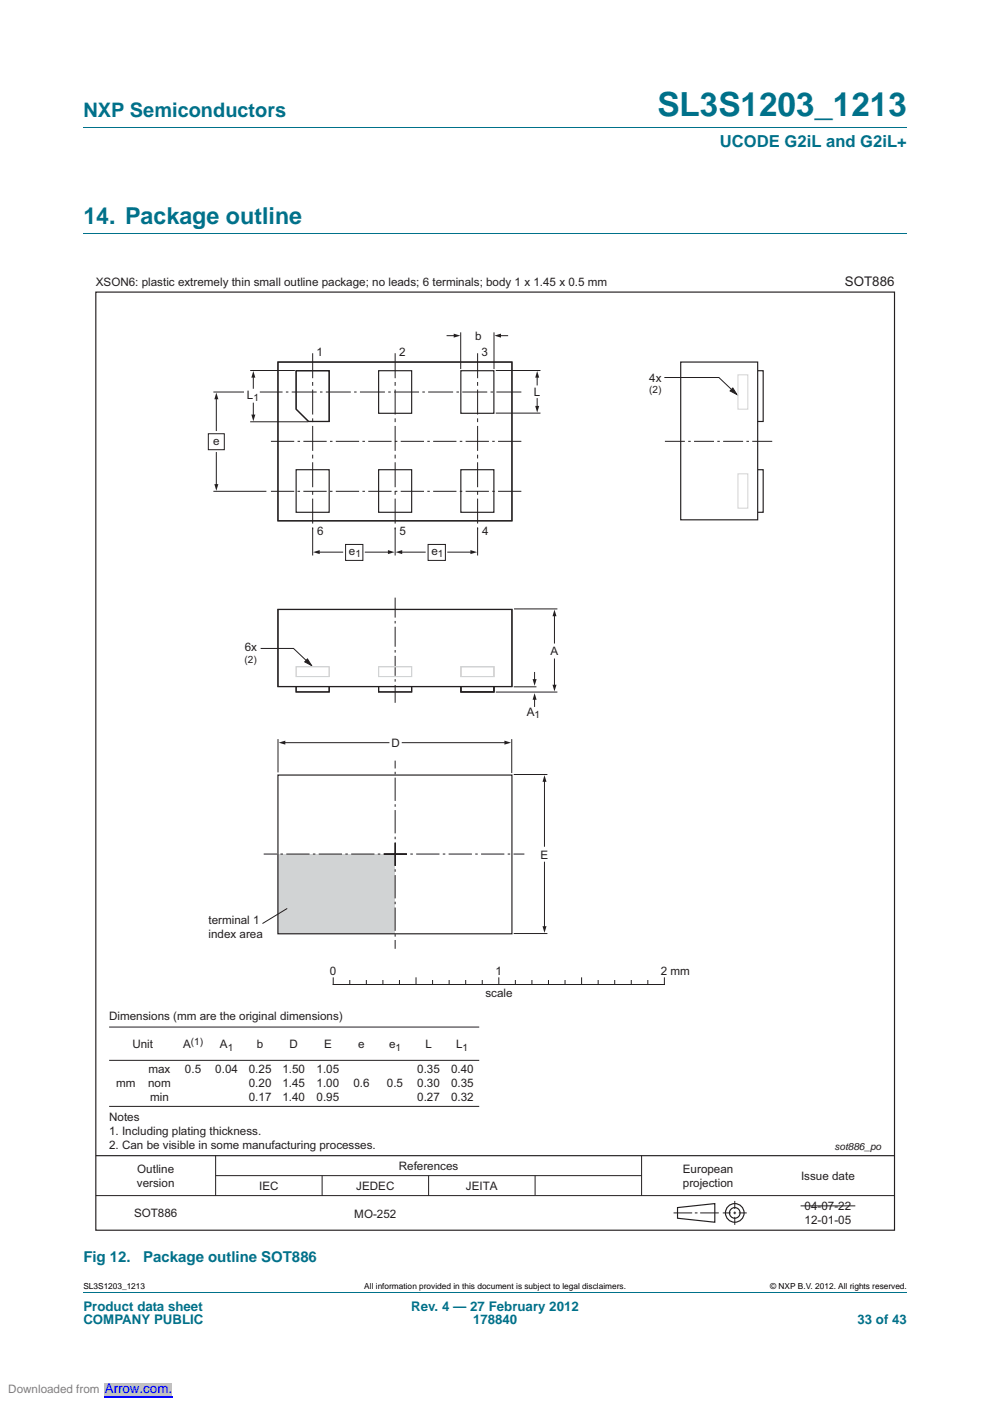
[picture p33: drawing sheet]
<svg xmlns="http://www.w3.org/2000/svg" width="210mm" height="297mm" viewBox="0 0 210 297" stroke-linecap="round" stroke-linejoin="round" font-family="sans-serif">
<defs><g id="words">
<text font-size="7" fill="#00718a" x="139.4" y="24.6">SL3S1203_1213</text>
<text font-size="4.9" fill="#00718a" x="17.7" y="47.6">14. Package outline</text>
<text font-size="4.2" fill="#00718a" x="17.7" y="24.9">NXP Semiconductors</text>
<text font-size="3.5" fill="#00718a" x="152.6" y="31.1">UCODE G2iL and G2iL+</text>
<g font-size="3.2" fill="#00718a">
<text x="17.7" y="267.6">Fig 12.</text>
<text x="30.4" y="267.6">Package outline SOT886</text>
</g>
<text font-size="2.8" fill="#231f20" x="179.1" y="60.7">SOT886</text>
<g font-size="2.8" fill="#00718a">
<text x="17.7" y="277.9">Product data sheet</text>
<text x="17.7" y="280.8">COMPANY PUBLIC</text>
<text x="87.2" y="277.9">Rev. 4 — 27 February 2012</text>
<text x="100.3" y="280.8">178840</text>
<text x="181.8" y="280.8">33 of 43</text>
</g>
<text font-size="2.8" fill="#00f" x="22.2" y="295.3">Arrow.com.</text>
<g font-size="2.5" fill="#231f20">
<text x="20.3" y="60.7">XSON6: plastic extremely thin small outline package; no leads; 6 terminals; body 1 x 1.45 x 0.5 mm</text>
<text x="67.1" y="75.5">1</text>
<text x="84.6" y="75.5">2</text>
<text x="100.7" y="72">b</text>
<text x="102.1" y="75.5">3</text>
<text x="113.2" y="84">L</text>
<text x="137.7" y="80.9">4x</text>
<text x="52.4" y="84.6">L</text>
<text x="45.2" y="94.4">e</text>
<text x="67.2" y="113.5">6</text>
<text x="84.7" y="113.5">5</text>
<text x="102.2" y="113.5">4</text>
<text x="74" y="117.7">e</text>
<text x="91.5" y="117.7">e</text>
<text x="51.9" y="138.1">6x</text>
<text x="116.8" y="138.9">A</text>
<text x="111.7" y="151.8">A</text>
<text x="83" y="158.3">D</text>
<text x="114.6" y="182">E</text>
<text x="44.2" y="196">terminal 1</text>
<text x="44.2" y="198.9">index area</text>
<text x="69.9" y="206.6">0</text>
<text x="105.1" y="206.6">1</text>
<text x="140.1" y="206.6">2 mm</text>
<text x="102.9" y="211.4">scale</text>
<text x="23.1" y="216.3">Dimensions (mm are the original dimensions)</text>
<text x="28.1" y="222.3">Unit</text>
<text x="31.5" y="227.6">max</text>
<text x="38.8" y="222.3">A</text>
<text x="39.2" y="227.6">0.5</text>
<text x="45.6" y="227.6">0.04</text>
<text x="46.6" y="222.3">A</text>
<text x="52.8" y="227.6">0.25</text>
<text x="54.5" y="222.3">b</text>
<text x="59.9" y="227.6">1.50</text>
<text x="61.4" y="222.3">D</text>
<text x="67.1" y="227.6">1.05</text>
<text x="68.7" y="222.3">E</text>
<text x="76" y="222.3">e</text>
<text x="82.5" y="222.3">e</text>
<text x="88.5" y="227.6">0.35</text>
<text x="90.2" y="222.3">L</text>
<text x="95.6" y="227.6">0.40</text>
<text x="96.7" y="222.3">L</text>
<text x="24.6" y="230.6">mm</text>
<text x="31.4" y="230.5">nom</text>
<text x="31.8" y="233.5">min</text>
<text x="52.8" y="230.5">0.20</text>
<text x="52.8" y="233.5">0.17</text>
<text x="59.9" y="230.5">1.45</text>
<text x="59.9" y="233.5">1.40</text>
<text x="67.1" y="230.5">1.00</text>
<text x="67.1" y="233.5">0.95</text>
<text x="74.9" y="230.5">0.6</text>
<text x="82" y="230.6">0.5</text>
<text x="88.5" y="230.5">0.30</text>
<text x="88.5" y="233.5">0.27</text>
<text x="95.6" y="230.5">0.35</text>
<text x="95.6" y="233.5">0.32</text>
<text x="23.1" y="237.7">Notes</text>
<text x="23.1" y="240.7">1. Including plating thickness.</text>
<text x="23.1" y="243.6">2. Can be visible in some manufacturing processes.</text>
<text x="29" y="251.7">version</text>
<text x="29.1" y="248.7">Outline</text>
<text x="84.6" y="248.1">References</text>
<text x="144.8" y="248.7">European</text>
<text x="144.8" y="251.7">projection</text>
<text x="169.8" y="250.1">Issue date</text>
<text x="54.9" y="252.4">IEC</text>
<text x="75.5" y="252.4">JEDEC</text>
<text x="98.8" y="252.4">JEITA</text>
<text x="170.6" y="256.5">04-07-22</text>
<text x="28.4" y="258">SOT886</text>
<text x="75.1" y="258.2">MO-252</text>
<text x="170.6" y="259.4">12-01-05</text>
</g>
<text font-size="2.5" fill="#808080" x="1.8" y="295.3">Downloaded from</text>
<g font-size="2.1" fill="#231f20">
<text x="137.6" y="83.4">(2)</text>
<text x="53.7" y="85.1">1</text>
<text x="75.3" y="118.2">1</text>
<text x="92.8" y="118.2">1</text>
<text x="51.9" y="140.6">(2)</text>
<text x="113.4" y="152.3">1</text>
<text x="40.5" y="221.5">(1)</text>
<text x="48.3" y="222.8">1</text>
<text x="83.9" y="222.8">1</text>
<text x="98.1" y="222.8">1</text>
<text x="176.9" y="243.8">sot886_po</text>
</g>
<g font-size="1.8">
<text x="17.7" y="273.3">SL3S1203_1213</text>
<text x="77.2" y="273.3">All information provided in this document is subject to legal disclaimers.</text>
<text x="163.3" y="273.3">© NXP B.V. 2012. All rights reserved.</text>
</g>
</g></defs>
<path d="M17.7 27h174.6M17.7 49.6h174.6M17.7 273.9h174.6" fill="none" stroke="#00718a" stroke-width=".21"/>
<g fill="none" stroke="#231f20" stroke-width=".21">
<path d="M23.1 217.8h78.5M23.1 224.8h78.5M23.1 234.6h78.5M20.3 253.5h169.4M45.7 245v8.5M45.7 249.3h90.3M68.3 249.3v4.2M90.9 249.3v4.2M113.5 249.3v4.2M136 245v8.5M142.8 257.2h4M147.3 257.2h.6"/>
<path d="M148.5 257.2h3.9M153.2 257.2h1.7M155.5 257.2h.6M155.8 254.6v1.7M155.8 256.9v.5M155.8 258v1.7M156.6 257.2h1.7M169.7 255.7h11.6"/>
</g>
<g fill="none" stroke="#231f20" stroke-width=".25">
<path d="M20.3 61.9h169.4v198.9h-169.4zM20.3 245h169.4M143.7 256l7.9-.8v3.9l-7.9-.8z"/>
<circle cx="155.8" cy="257.2" r="1.98"/>
<circle cx="155.8" cy="257.2" r="1.13"/>
</g>
<path d="M58.9 181.1h24.9v16.9h-24.9z" fill="#d1d3d4"/>
<path d="M45.2 83.1h6.5M45.2 104.2h11.3M85.3 157.5h21.9M60.9 192.6l-5.3 3.2" fill="none" stroke="#231f20" stroke-width=".21"/>
<path d="M110.5 93.6h-53.5M110.5 104.2h-53.5M83.8 178.7v22.5M81.4 181.1h29.8M83.8 183.6v-22.3M86.3 181.1h-30.4" fill="none" stroke="#231f20" stroke-width=".21" stroke-dasharray="4.9 .7 .5 .7" stroke-linecap="butt"/>
<path d="M110.5 83.1h-55.4" fill="none" stroke="#231f20" stroke-width=".21" stroke-dasharray="5.3 .7 .5 .7" stroke-linecap="butt"/>
<path d="M141 93.6h23.4M83.8 126.7v22.3" fill="none" stroke="#231f20" stroke-width=".21" stroke-dasharray="4.2 .7 .5 .7" stroke-linecap="butt"/>
<path d="M106.9 157l1.5 .5-1.5 .4z" fill="#231f20"/>
<path d="M60.2 157.5h22.3" fill="none" stroke="#231f20" stroke-width=".21"/>
<path d="M59.1 157.5l1.4-.5v.9z" fill="#231f20"/>
<path d="M115.4 165.5v13.9" fill="none" stroke="#231f20" stroke-width=".21"/>
<path d="M115.4 164.4l.5 1.4h-.9z" fill="#231f20"/>
<path d="M115.4 182.8v13.9" fill="none" stroke="#231f20" stroke-width=".21"/>
<path d="M115 196.4h.9l-.5 1.4z" fill="#231f20"/>
<path d="M45.9 84.4v6.9M73.3 115.4h3.6v3.4h-3.6z" fill="none" stroke="#231f20" stroke-width=".21"/>
<path d="M45.9 83.2l.4 1.5h-.8z" fill="#231f20"/>
<path d="M45.9 95.9v7" fill="none" stroke="#231f20" stroke-width=".21"/>
<path d="M45.5 102.6h.8l-.4 1.5z" fill="#231f20"/>
<path d="M44.2 92h3.4v3.3h-3.4zM58.9 156.7v7.1M113.3 148.1v1.7" fill="none" stroke="#231f20" stroke-width=".21"/>
<path d="M113.3 147l.5 1.4h-.9z" fill="#231f20"/>
<path d="M113.3 142.6v1.7" fill="none" stroke="#231f20" stroke-width=".21"/>
<path d="M112.9 144h.9l-.5 1.4z" fill="#231f20"/>
<path d="M105.9 71.2h1.7" fill="none" stroke="#231f20" stroke-width=".21"/>
<path d="M104.8 71.2l1.4-.5v.9z" fill="#231f20"/>
<path d="M94.8 71.2h1.7" fill="none" stroke="#231f20" stroke-width=".21"/>
<path d="M96.2 70.7l1.4 .5-1.4 .4z" fill="#231f20"/>
<path d="M97.7 70.5v7.8M104.7 70.5v7.8M113.9 79.8v1.8" fill="none" stroke="#231f20" stroke-width=".21"/>
<path d="M113.9 78.7l.4 1.4h-.8z" fill="#231f20"/>
<path d="M113.9 84.5v1.8" fill="none" stroke="#231f20" stroke-width=".21"/>
<path d="M113.5 86.1h.8l-.4 1.4z" fill="#231f20"/>
<path d="M53.7 79.8v2.5M105.1 78.6h9.5M105.1 87.6h9.5" fill="none" stroke="#231f20" stroke-width=".21"/>
<path d="M53.7 78.7l.4 1.4h-.8z" fill="#231f20"/>
<path d="M53.7 85.5v2.7" fill="none" stroke="#231f20" stroke-width=".21"/>
<path d="M53.3 87.9h.8l-.4 1.4z" fill="#231f20"/>
<path d="M53 78.6h9.5M53 89.4h12.3M67.5 117.1h5.2" fill="none" stroke="#231f20" stroke-width=".21"/>
<path d="M66.4 117.1l1.4-.5v.9z" fill="#231f20"/>
<path d="M77.5 117.1h5" fill="none" stroke="#231f20" stroke-width=".21"/>
<path d="M82.3 116.6l1.4 .5-1.4 .4z" fill="#231f20"/>
<path d="M85 117.1h5.1M90.8 115.4h3.6v3.4h-3.6z" fill="none" stroke="#231f20" stroke-width=".21"/>
<path d="M83.9 117.1l1.4-.5v.9z" fill="#231f20"/>
<path d="M94.9 117.1h5.1" fill="none" stroke="#231f20" stroke-width=".21"/>
<path d="M99.7 116.6l1.5 .5-1.5 .4z" fill="#231f20"/>
<g fill="none" stroke="#231f20" stroke-width=".21">
<path d="M66.3 112v5.8M83.8 112v5.8M101.3 112v5.8M55.3 137.5h6.9l3.2 3M108.9 164.2h7.2M70.7 207.3v1.4h70.2v-1.4M74.2 207.9v.8M77.7 207.9v.8M81.2 207.9v.8M84.7 207.9v.8M88.2 207.3v1.4M91.7 207.9v.8"/>
<path d="M95.2 207.9v.8M98.7 207.9v.8M102.2 207.9v.8M105.8 207.3v1.4M109.3 207.9v.8M112.8 207.9v.8M116.3 207.9v.8M119.8 207.9v.8M123.3 207.3v1.4M126.8 207.9v.8M130.3 207.9v.8M133.8 207.9v.8"/>
<path d="M137.4 207.9v.8"/>
</g>
<path d="M66.3 74.9v37.3M83.8 74.9v37.3M101.3 74.9v37.3" fill="none" stroke="#231f20" stroke-width=".21" stroke-dasharray="5.3 .8 .8 .8" stroke-linecap="butt"/>
<path d="M65.2 139.7l.9 1.4-1.5-.8z" fill="#231f20"/>
<path d="M140.9 80h11.5l3.2 3.1M65.2 139.7l.9 1.4-1.5-.8z" fill="none" stroke="#231f20" stroke-width=".21"/>
<path d="M155.4 82.3l.8 1.4-1.4-.8z" fill="#231f20"/>
<path d="M155.4 82.3l.8 1.4-1.4-.8zM117.6 130.4v5.9M108.5 156.7v7.2M108.9 197.9h7.2" fill="none" stroke="#231f20" stroke-width=".21"/>
<path d="M156.5 79.5h2.1v7.3h-2.1zM156.5 100.5h2.1v7.2h-2.1zM62.8 141.4h7v2h-7zM80.3 141.4h7v2h-7zM97.7 141.4h7v2h-7zM97.8 141.4h7v2h-7z" fill="none" stroke="#d1d3d4" stroke-width=".21"/>
<g fill="none" stroke="#231f20" stroke-width=".25">
<path d="M58.9 76.8h49.6v33.6h-49.6zM62.8 78.6h7v10.8h-4.4l-2.6-2.6zM80.3 78.6h7v9h-7zM97.7 78.6h7v9h-7zM144.3 76.8h16.3v33.4h-16.3zM160.6 78.6h1.2v10.8h-1.2M62.8 99.6h7v9h-7zM80.3 99.6h7v9h-7zM97.7 99.6h7v9h-7zM160.6 99.6h1.2v9h-1.2M58.9 129.2h49.6v16.4h-49.6zM62.8 145.6v1.1h7v-1.1"/>
<path d="M80.3 145.6v1.1h7v-1.1M97.7 145.6v1.1h7v-1.1M97.8 145.6v1.1h7v-1.1M58.9 164.3h49.6v33.7h-49.6z"/>
</g>
<path d="M117.6 129.2l.4 1.5h-.9z" fill="#231f20"/>
<path d="M117.6 139.7v5.8" fill="none" stroke="#231f20" stroke-width=".21"/>
<path d="M117.1 145.2h.9l-.4 1.4z" fill="#231f20"/>
<path d="M109 129.1h9.2M105.1 146.7h13.1M108.9 145.6h4.8" fill="none" stroke="#231f20" stroke-width=".21"/>
<path d="M0 294.6h70.6" fill="none" stroke="#fff" stroke-width="2.5" stroke-linecap="butt"/>
<path d="M22.2 293.3h14.3v2.6h-14.3z" fill="#c0c0c0"/>
<path d="M22.2 296.2h14.3" fill="none" stroke="#00f" stroke-width=".21"/>
<path d="M0 294.6h70.6" fill="none" stroke="#fff" stroke-width="2.5" stroke-linecap="butt"/>
<path d="M22.2 293.3h14.3v2.6h-14.3z" fill="#c0c0c0"/>
<path d="M22.2 296.2h14.3" fill="none" stroke="#00f" stroke-width=".21"/>
<path d="M0 294.6h70.6" fill="none" stroke="#fff" stroke-width="2.5" stroke-linecap="butt"/>
<path d="M22.2 293.3h14.3v2.6h-14.3z" fill="#c0c0c0"/>
<path d="M22.2 296.2h14.3" fill="none" stroke="#00f" stroke-width=".21"/>
<path d="M0 294.6h70.6" fill="none" stroke="#fff" stroke-width="2.5" stroke-linecap="butt"/>
<path d="M22.2 293.3h14.3v2.6h-14.3z" fill="#c0c0c0"/>
<path d="M22.2 296.2h14.3" fill="none" stroke="#00f" stroke-width=".21"/>
<path d="M0 294.6h70.6" fill="none" stroke="#fff" stroke-width="2.5" stroke-linecap="butt"/>
<path d="M22.2 293.3h14.3v2.6h-14.3z" fill="#c0c0c0"/>
<path d="M22.2 296.2h14.3" fill="none" stroke="#00f" stroke-width=".21"/>
<path d="M0 294.6h70.6" fill="none" stroke="#fff" stroke-width="2.5" stroke-linecap="butt"/>
<path d="M22.2 293.3h14.3v2.6h-14.3z" fill="#c0c0c0"/>
<path d="M22.2 296.2h14.3" fill="none" stroke="#00f" stroke-width=".21"/>
<path d="M0 294.6h70.6" fill="none" stroke="#fff" stroke-width="2.5" stroke-linecap="butt"/>
<path d="M22.2 293.3h14.3v2.6h-14.3z" fill="#c0c0c0"/>
<path d="M22.2 296.2h14.3" fill="none" stroke="#00f" stroke-width=".21"/>
<path d="M0 294.6h70.6" fill="none" stroke="#fff" stroke-width="2.5" stroke-linecap="butt"/>
<path d="M22.2 293.3h14.3v2.6h-14.3z" fill="#c0c0c0"/>
<path d="M22.2 296.2h14.3" fill="none" stroke="#00f" stroke-width=".21"/>
<path d="M0 294.6h70.6" fill="none" stroke="#fff" stroke-width="2.5" stroke-linecap="butt"/>
<path d="M22.2 293.3h14.3v2.6h-14.3z" fill="#c0c0c0"/>
<path d="M22.2 296.2h14.3" fill="none" stroke="#00f" stroke-width=".21"/>
<path d="M0 294.6h70.6" fill="none" stroke="#fff" stroke-width="2.5" stroke-linecap="butt"/>
<path d="M22.2 293.3h14.3v2.6h-14.3z" fill="#c0c0c0"/>
<path d="M22.2 296.2h14.3" fill="none" stroke="#00f" stroke-width=".21"/>
<path d="M0 294.6h70.6" fill="none" stroke="#fff" stroke-width="2.5" stroke-linecap="butt"/>
<path d="M22.2 293.3h14.3v2.6h-14.3z" fill="#c0c0c0"/>
<path d="M22.2 296.2h14.3" fill="none" stroke="#00f" stroke-width=".21"/>
<path d="M0 294.6h70.6" fill="none" stroke="#fff" stroke-width="2.5" stroke-linecap="butt"/>
<path d="M22.2 293.3h14.3v2.6h-14.3z" fill="#c0c0c0"/>
<path d="M22.2 296.2h14.3" fill="none" stroke="#00f" stroke-width=".21"/>
<path d="M0 294.6h70.6" fill="none" stroke="#fff" stroke-width="2.5" stroke-linecap="butt"/>
<path d="M22.2 293.3h14.3v2.6h-14.3z" fill="#c0c0c0"/>
<path d="M22.2 296.2h14.3" fill="none" stroke="#00f" stroke-width=".21"/>
<path d="M0 294.6h70.6" fill="none" stroke="#fff" stroke-width="2.5" stroke-linecap="butt"/>
<path d="M22.2 293.3h14.3v2.6h-14.3z" fill="#c0c0c0"/>
<path d="M22.2 296.2h14.3" fill="none" stroke="#00f" stroke-width=".21"/>
<path d="M0 294.6h70.6" fill="none" stroke="#fff" stroke-width="2.5" stroke-linecap="butt"/>
<path d="M22.2 293.3h14.3v2.6h-14.3z" fill="#c0c0c0"/>
<path d="M22.2 296.2h14.3" fill="none" stroke="#00f" stroke-width=".21"/>
<path d="M0 294.6h70.6" fill="none" stroke="#fff" stroke-width="2.5" stroke-linecap="butt"/>
<path d="M22.2 293.3h14.3v2.6h-14.3z" fill="#c0c0c0"/>
<path d="M22.2 296.2h14.3" fill="none" stroke="#00f" stroke-width=".21"/>
<path d="M0 294.6h70.6" fill="none" stroke="#fff" stroke-width="2.5" stroke-linecap="butt"/>
<path d="M22.2 293.3h14.3v2.6h-14.3z" fill="#c0c0c0"/>
<path d="M22.2 296.2h14.3" fill="none" stroke="#00f" stroke-width=".21"/>
<path d="M0 294.6h70.6" fill="none" stroke="#fff" stroke-width="2.5" stroke-linecap="butt"/>
<path d="M22.2 293.3h14.3v2.6h-14.3z" fill="#c0c0c0"/>
<path d="M22.2 296.2h14.3" fill="none" stroke="#00f" stroke-width=".21"/>
<path d="M0 294.6h70.6" fill="none" stroke="#fff" stroke-width="2.5" stroke-linecap="butt"/>
<path d="M22.2 293.3h14.3v2.6h-14.3z" fill="#c0c0c0"/>
<path d="M22.2 296.2h14.3" fill="none" stroke="#00f" stroke-width=".21"/>
<path d="M0 294.6h70.6" fill="none" stroke="#fff" stroke-width="2.5" stroke-linecap="butt"/>
<path d="M22.2 293.3h14.3v2.6h-14.3z" fill="#c0c0c0"/>
<path d="M22.2 296.2h14.3" fill="none" stroke="#00f" stroke-width=".21"/>
<path d="M0 294.6h70.6" fill="none" stroke="#fff" stroke-width="2.5" stroke-linecap="butt"/>
<path d="M22.2 293.3h14.3v2.6h-14.3z" fill="#c0c0c0"/>
<path d="M22.2 296.2h14.3" fill="none" stroke="#00f" stroke-width=".21"/>
<path d="M0 294.6h70.6" fill="none" stroke="#fff" stroke-width="2.5" stroke-linecap="butt"/>
<path d="M22.2 293.3h14.3v2.6h-14.3z" fill="#c0c0c0"/>
<path d="M22.2 296.2h14.3" fill="none" stroke="#00f" stroke-width=".21"/>
<path d="M0 294.6h70.6" fill="none" stroke="#fff" stroke-width="2.5" stroke-linecap="butt"/>
<path d="M22.2 293.3h14.3v2.6h-14.3z" fill="#c0c0c0"/>
<path d="M22.2 296.2h14.3" fill="none" stroke="#00f" stroke-width=".21"/>
<path d="M0 294.6h70.6" fill="none" stroke="#fff" stroke-width="2.5" stroke-linecap="butt"/>
<path d="M22.2 293.3h14.3v2.6h-14.3z" fill="#c0c0c0"/>
<path d="M22.2 296.2h14.3" fill="none" stroke="#00f" stroke-width=".21"/>
<path d="M0 294.6h70.6" fill="none" stroke="#fff" stroke-width="2.5" stroke-linecap="butt"/>
<path d="M22.2 293.3h14.3v2.6h-14.3z" fill="#c0c0c0"/>
<path d="M22.2 296.2h14.3" fill="none" stroke="#00f" stroke-width=".21"/>
<path d="M0 294.6h70.6" fill="none" stroke="#fff" stroke-width="2.5" stroke-linecap="butt"/>
<path d="M22.2 293.3h14.3v2.6h-14.3z" fill="#c0c0c0"/>
<path d="M22.2 296.2h14.3" fill="none" stroke="#00f" stroke-width=".21"/>
<path d="M0 294.6h70.6" fill="none" stroke="#fff" stroke-width="2.5" stroke-linecap="butt"/>
<path d="M22.2 293.3h14.3v2.6h-14.3z" fill="#c0c0c0"/>
<path d="M22.2 296.2h14.3" fill="none" stroke="#00f" stroke-width=".21"/>
<path d="M0 294.6h70.6" fill="none" stroke="#fff" stroke-width="2.5" stroke-linecap="butt"/>
<path d="M22.2 293.3h14.3v2.6h-14.3z" fill="#c0c0c0"/>
<path d="M22.2 296.2h14.3" fill="none" stroke="#00f" stroke-width=".21"/>
<path d="M0 294.6h70.6" fill="none" stroke="#fff" stroke-width="2.5" stroke-linecap="butt"/>
<path d="M22.2 293.3h14.3v2.6h-14.3z" fill="#c0c0c0"/>
<path d="M22.2 296.2h14.3" fill="none" stroke="#00f" stroke-width=".21"/>
<path d="M0 294.6h70.6" fill="none" stroke="#fff" stroke-width="2.5" stroke-linecap="butt"/>
<path d="M22.2 293.3h14.3v2.6h-14.3z" fill="#c0c0c0"/>
<path d="M22.2 296.2h14.3" fill="none" stroke="#00f" stroke-width=".21"/>
<path d="M0 294.6h70.6" fill="none" stroke="#fff" stroke-width="2.5" stroke-linecap="butt"/>
<path d="M22.2 293.3h14.3v2.6h-14.3z" fill="#c0c0c0"/>
<path d="M22.2 296.2h14.3" fill="none" stroke="#00f" stroke-width=".21"/>
<path d="M0 294.6h70.6" fill="none" stroke="#fff" stroke-width="2.5" stroke-linecap="butt"/>
<path d="M22.2 293.3h14.3v2.6h-14.3z" fill="#c0c0c0"/>
<path d="M22.2 296.2h14.3" fill="none" stroke="#00f" stroke-width=".21"/>
<path d="M0 294.6h70.6" fill="none" stroke="#fff" stroke-width="2.5" stroke-linecap="butt"/>
<path d="M22.2 293.3h14.3v2.6h-14.3z" fill="#c0c0c0"/>
<path d="M22.2 296.2h14.3" fill="none" stroke="#00f" stroke-width=".21"/>
<use href="#words"/>
</svg>
